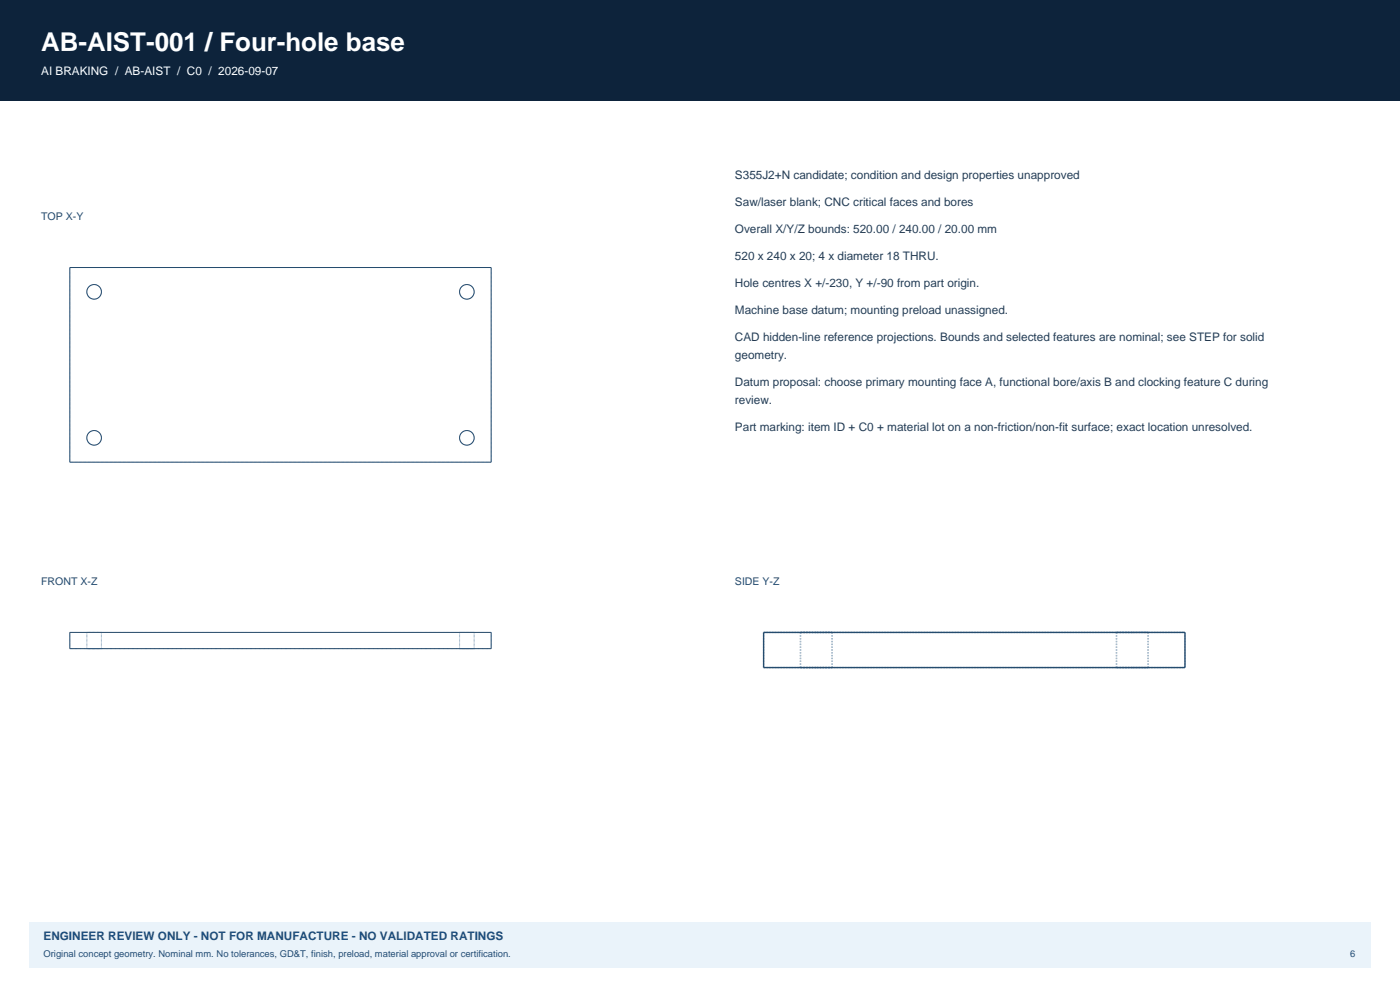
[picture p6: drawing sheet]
<svg xmlns="http://www.w3.org/2000/svg" width="420mm" height="297mm" viewBox="0 0 420 297" stroke-linecap="round" stroke-linejoin="round" font-family="sans-serif">
<defs><g id="words">
<text font-size="7.8" fill="#fff" x="12.3" y="15.2">AB-AIST-001 / Four-hole base</text>
<text font-size="3.5" fill="#fff" x="12.3" y="22.6">AI BRAKING / AB-AIST / C0 / 2026-09-07</text>
<g font-size="3.5" fill="#243e57">
<text x="220.5" y="53.6">S355J2+N candidate; condition and design properties unapproved</text>
<text x="220.5" y="61.7">Saw/laser blank; CNC critical faces and bores</text>
<text x="220.5" y="69.8">Overall X/Y/Z bounds: 520.00 / 240.00 / 20.00 mm</text>
<text x="220.5" y="77.9">520 x 240 x 20; 4 x diameter 18 THRU.</text>
<text x="220.5" y="86">Hole centres X +/-230, Y +/-90 from part origin.</text>
<text x="220.5" y="94.2">Machine base datum; mounting preload unassigned.</text>
<text x="220.5" y="102.3">CAD hidden-line reference projections. Bounds and selected features are nominal; see STEP for solid</text>
<text x="220.5" y="107.6">geometry.</text>
<text x="220.5" y="115.7">Datum proposal: choose primary mounting face A, functional bore/axis B and clocking feature C during</text>
<text x="220.5" y="121">review.</text>
<text x="220.5" y="129.1">Part marking: item ID + C0 + material lot on a non-friction/non-fit surface; exact location unresolved.</text>
</g>
<text font-size="3.5" fill="#1b4e80" x="13.1" y="281.8">ENGINEER REVIEW ONLY - NOT FOR MANUFACTURE - NO VALIDATED RATINGS</text>
<g font-size="3.2" fill="#254c6e">
<text x="12.3" y="65.9">TOP X-Y</text>
<text x="12.3" y="175.3">FRONT X-Z</text>
<text x="220.5" y="175.3">SIDE Y-Z</text>
</g>
<g font-size="2.8" fill="#1b4e80">
<text x="13.1" y="286.8">Original concept geometry. Nominal mm. No tolerances, GD&amp;T, finish, preload, material approval or certification.</text>
<text x="405" y="286.8">6</text>
</g>
</g></defs>
<path d="M0 0h420v30h-420z" fill-rule="evenodd" fill="#0d233b"/>
<path d="M8.8 276.2h402.4v13.7h-402.4z" fill-rule="evenodd" fill="#eaf3fa"/>
<g fill="none" stroke="#a5bccd" stroke-width=".3" stroke-dasharray=".2 .2" stroke-linecap="butt">
<path d="M20.9 80.2h126.5M30.4 87.5l-.1 .8-.5 .7-.7 .5-.8 .2-.9-.2-.7-.5-.5-.7-.1-.8 .1-.8 .5-.7 .6-.5 .9-.2 .8 .1 .8 .5 .5 .7 .1 .9M142.2 87.5l-.1 .8-.5 .7-.7 .5-.8 .2-.9-.2-.7-.5-.5-.7-.1-.8 .1-.8 .5-.7 .7-.5 .8-.2 .9 .1 .7 .5 .5 .7 .1 .9M20.9 138.5v-58.3M20.9 138.5h126.5M30.4 131.2l-.1 .8-.5 .8-.7 .4-.8 .2-.9-.2-.7-.4-.5-.7-.1-.8 .1-.9 .5-.7 .6-.5 .9-.2 .8 .2 .8 .5 .5 .7 .1 .8M142.2 131.2l-.1 .8-.5 .8-.7 .4-.8 .2-.9-.2-.7-.4-.5-.7-.1-.8 .1-.9 .5-.7 .7-.5 .8-.2 .9 .2 .7 .5 .5 .7 .1 .8M147.4 138.5v-58.3M20.9 194.4v-4.9M20.9 189.5h126.5M20.9 194.4h126.5M26.1 189.5h4.3"/>
<path d="M26.1 194.4h4.3M26.1 189.5v4.9M30.4 189.5h-4.3M30.4 194.4h-4.3M30.4 194.4v-4.9M137.9 189.5h4.3M137.9 194.4h4.3M137.9 189.5v4.9M142.2 189.5h-4.3M142.2 194.4h-4.3M142.2 194.4v-4.9M147.4 194.4v-4.9"/>
</g>
<g fill="none" stroke="#254c6e" stroke-width=".3">
<path d="M20.9 80.2h126.5v58.3h-126.5zM20.9 189.5h126.5v4.9h-126.5z"/>
<circle cx="28.2" cy="87.5" r="2.19"/>
<circle cx="140.1" cy="87.5" r="2.19"/>
<circle cx="28.2" cy="131.2" r="2.19"/>
<circle cx="140.1" cy="131.2" r="2.19"/>
</g>
<g fill="none" stroke="#a5bccd" stroke-width=".42" stroke-dasharray=".4 .4" stroke-linecap="butt">
<path d="M229.1 189.5h126.4M240.1 189.5h9.5M240.1 189.5v10.6M244.9 189.5h-4.8M249.6 189.5h-4.7M249.6 189.5v10.6M334.9 189.5h9.5M334.9 189.5v10.6M339.7 189.5h-4.8M344.4 189.5h-4.7M344.4 189.5v10.6M229.1 200.1v-10.6"/>
<path d="M229.1 200.1h126.4M240.1 200.1h9.5M244.9 200.1h-4.8M249.6 200.1h-4.7M334.9 200.1h9.5M339.7 200.1h-4.8M344.4 200.1h-4.7M355.5 200.1v-10.6"/>
</g>
<path d="M229.1 189.5h126.4v10.6h-126.4z" fill="none" stroke="#254c6e" stroke-width=".42"/>
<use href="#words"/>
</svg>
